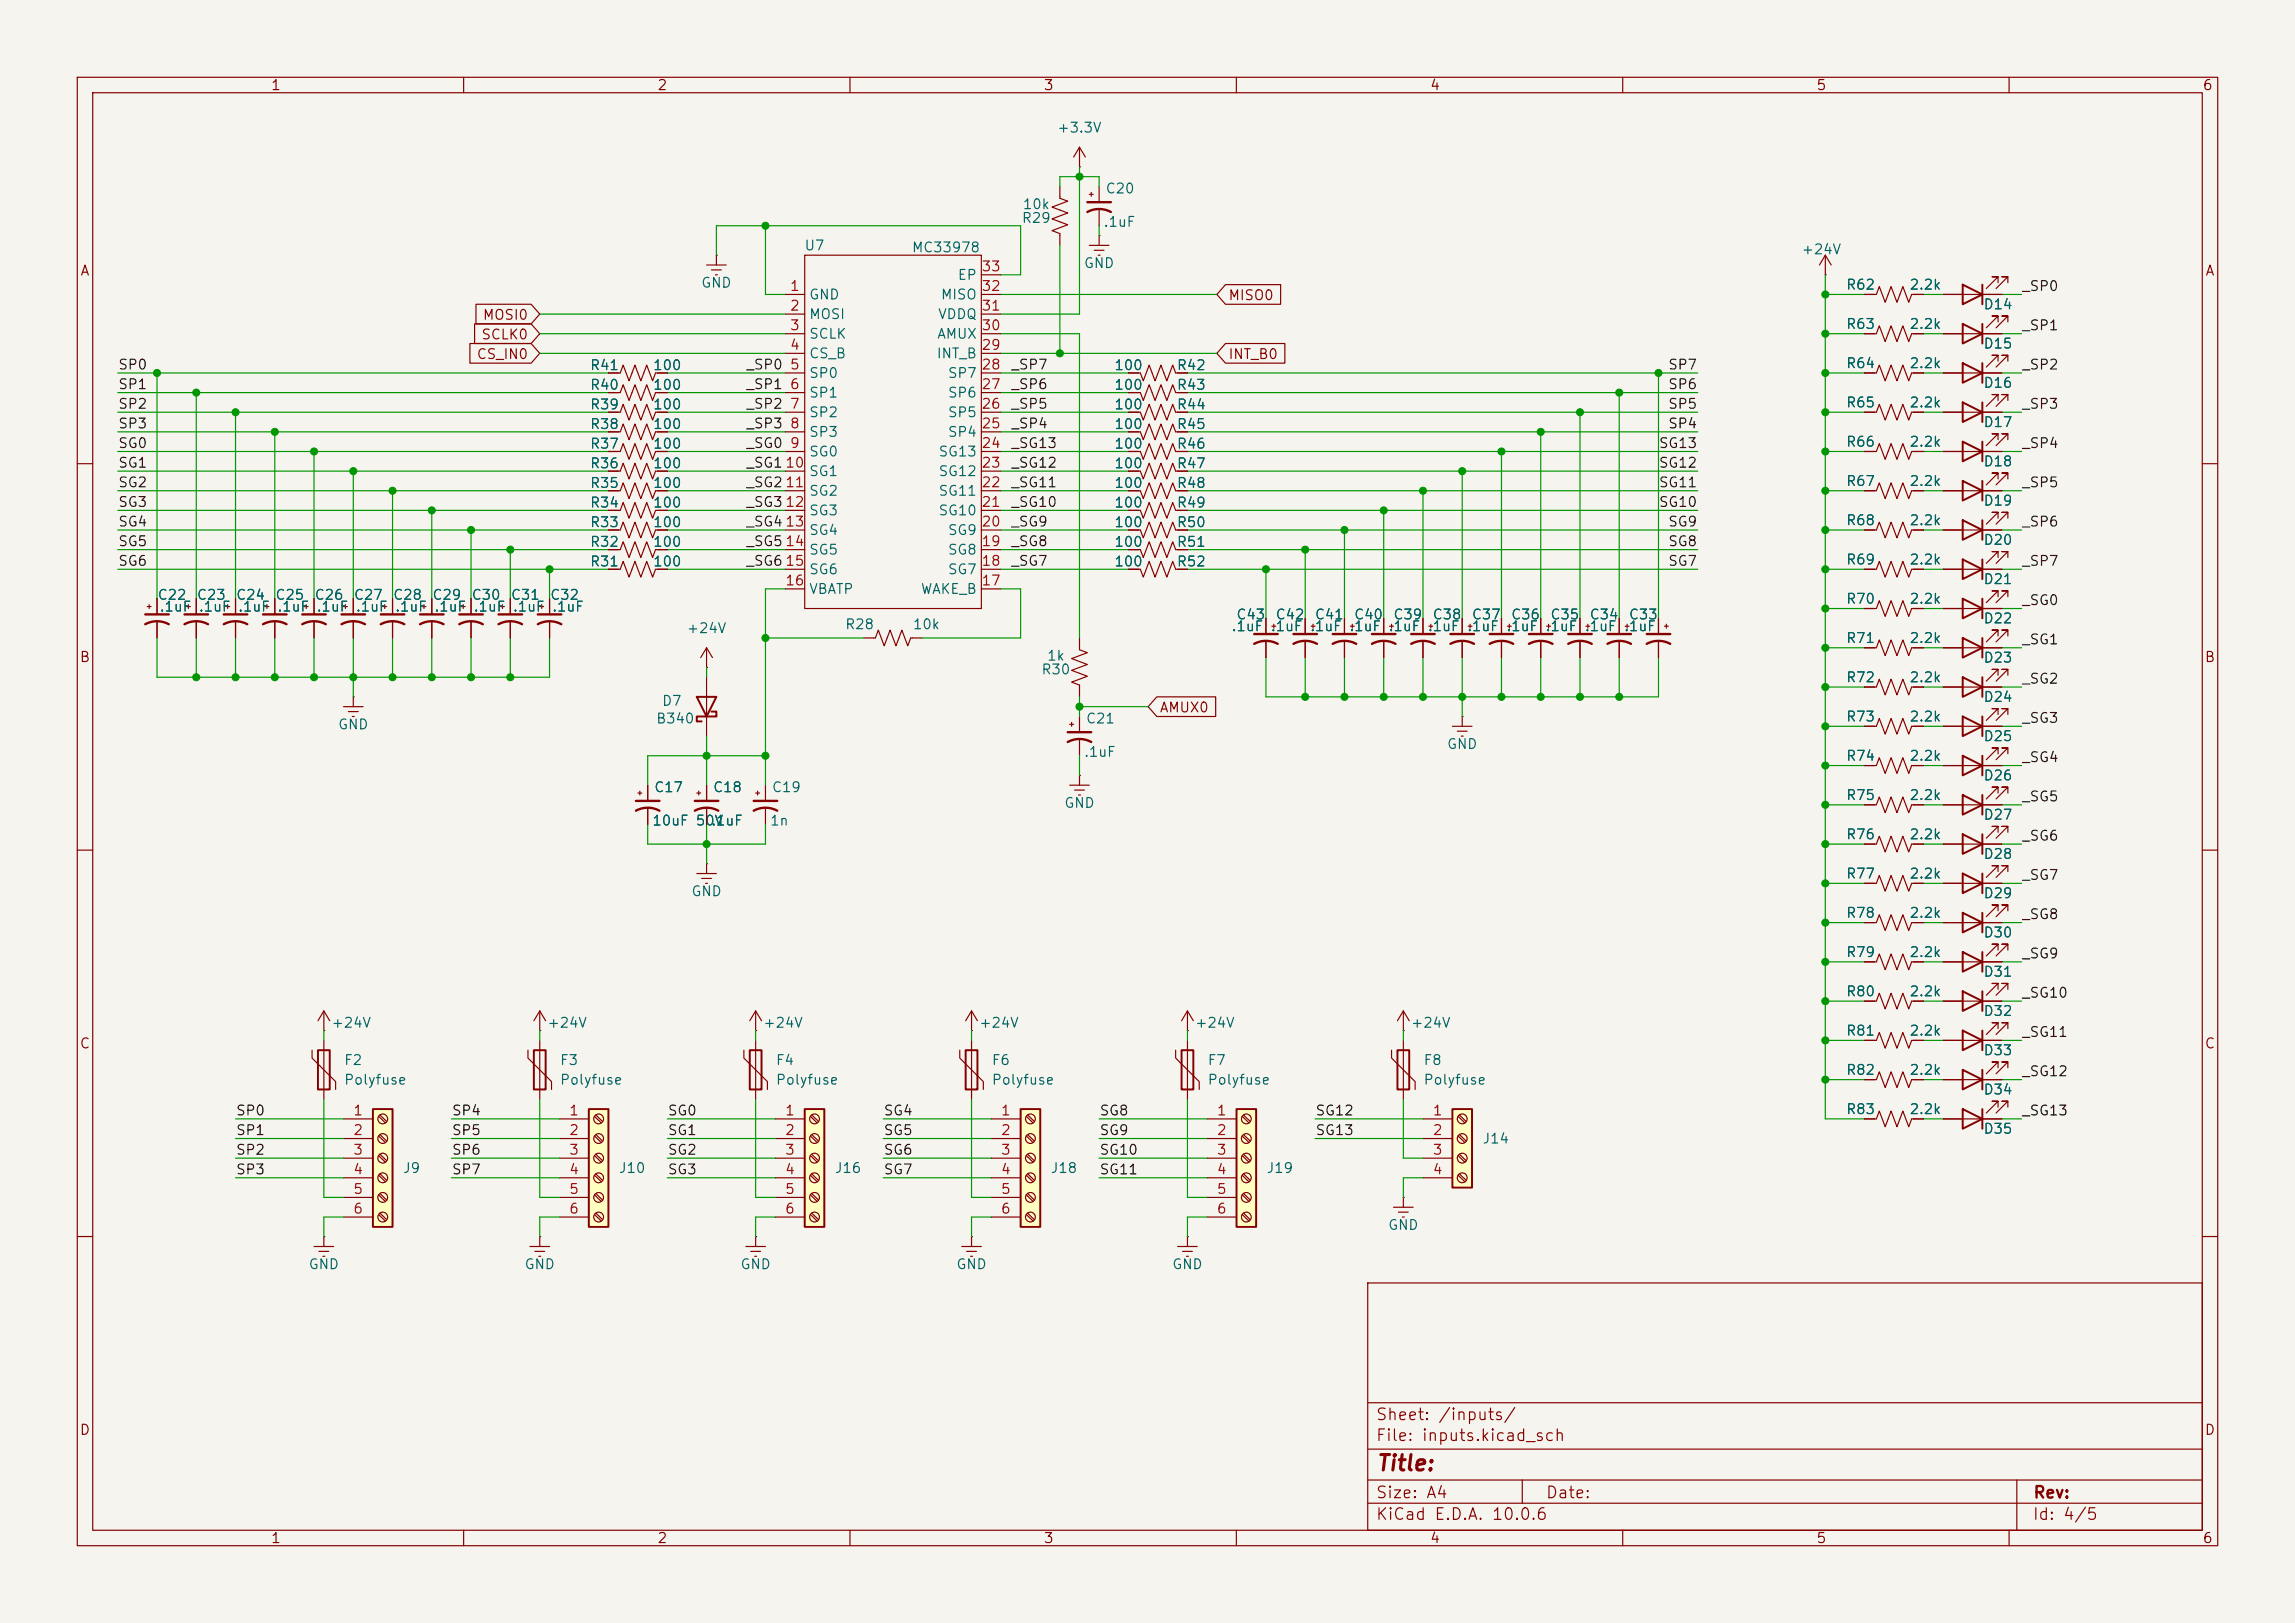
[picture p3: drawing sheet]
<svg xmlns="http://www.w3.org/2000/svg" width="297mm" height="210mm" viewBox="0 0 297 210" stroke-linecap="round" stroke-linejoin="round" font-family="sans-serif">
<defs><g id="words">
<text font-size="2" fill="#840000" x="178" y="190.8">Title:</text>
<g font-size="1.5" fill="#840000">
<text x="178" y="184.1">Sheet: /inputs/</text>
<text x="178" y="186.8">File: inputs.kicad_sch</text>
<text x="178" y="197">KiCad E.D.A. 10.0.6</text>
<text x="178" y="194.2">Size: A4</text>
<text x="200" y="194.2">Date:</text>
<text x="263" y="197">Id: 4/5</text>
<text x="263" y="194.2">Rev:</text>
</g>
<g font-size="1.3" fill="#840000">
<text x="35" y="12">1</text>
<text x="85" y="12">2</text>
<text x="135" y="12">3</text>
<text x="185" y="12">4</text>
<text x="235" y="12">5</text>
<text x="285" y="12">6</text>
<text x="10.3" y="36">A</text>
<text x="285.3" y="36">A</text>
<text x="62.4" y="41.7">MOSI0</text>
<text x="158.9" y="39.2">MISO0</text>
<text x="61.6" y="46.8">CS_IN0</text>
<text x="62.2" y="44.2">SCLK0</text>
<text x="158.9" y="46.8">INT_B0</text>
<text x="10.2" y="86">B</text>
<text x="285.2" y="86">B</text>
<text x="150" y="92.5">AMUX0</text>
<text x="10.2" y="136">C</text>
<text x="285.2" y="136">C</text>
<text x="10.2" y="186">D</text>
<text x="285.2" y="186">D</text>
<text x="35" y="200">1</text>
<text x="85" y="200">2</text>
<text x="135" y="200">3</text>
<text x="185" y="200">4</text>
<text x="235" y="200">5</text>
<text x="285" y="200">6</text>
</g>
<g font-size="1.3" fill="#006464">
<text x="136.7" y="17.5">+3.3V</text>
<text x="132.1" y="29.2">R29</text>
<text x="132.3" y="27.4">10k</text>
<text x="142.7" y="29.7">.1uF</text>
<text x="143" y="25.3">C20</text>
<text x="104" y="32.7">U7</text>
<text x="117.9" y="33">MC33978</text>
<text x="140.2" y="35">GND</text>
<text x="233" y="33.2">+24V</text>
<text x="90.6" y="37.5">GND</text>
<text x="104.6" y="39.1">GND</text>
<text x="104.6" y="41.6">MOSI</text>
<text x="121.3" y="41.6">VDDQ</text>
<text x="121.7" y="39.1">MISO</text>
<text x="123.8" y="36.5">EP</text>
<text x="238.8" y="37.8">R62</text>
<text x="247" y="37.8">2.2k</text>
<text x="256.6" y="40.3">D14</text>
<text x="104.6" y="44.1">SCLK</text>
<text x="104.6" y="46.7">CS_B</text>
<text x="121.1" y="46.7">INT_B</text>
<text x="121.2" y="44.1">AMUX</text>
<text x="238.8" y="48">R64</text>
<text x="238.8" y="42.9">R63</text>
<text x="247" y="48">2.2k</text>
<text x="247" y="42.9">2.2k</text>
<text x="256.6" y="45.4">D15</text>
<text x="76.3" y="53.3">R39</text>
<text x="76.3" y="48.2">R41</text>
<text x="76.3" y="50.7">R40</text>
<text x="84.4" y="53.3">100</text>
<text x="84.4" y="48.2">100</text>
<text x="84.4" y="50.7">100</text>
<text x="104.6" y="49.2">SP0</text>
<text x="104.6" y="51.8">SP1</text>
<text x="122.6" y="51.8">SP6</text>
<text x="122.6" y="49.2">SP7</text>
<text x="144.1" y="48.2">100</text>
<text x="144.1" y="53.3">100</text>
<text x="144.1" y="50.7">100</text>
<text x="152.2" y="48.2">R42</text>
<text x="152.2" y="53.3">R44</text>
<text x="152.2" y="50.7">R43</text>
<text x="238.8" y="53">R65</text>
<text x="247" y="53">2.2k</text>
<text x="256.6" y="50.5">D16</text>
<text x="76.3" y="58.4">R37</text>
<text x="76.3" y="55.8">R38</text>
<text x="84.4" y="58.4">100</text>
<text x="84.4" y="55.8">100</text>
<text x="104.6" y="54.3">SP2</text>
<text x="104.6" y="56.8">SP3</text>
<text x="104.6" y="59.4">SG0</text>
<text x="121.4" y="59.4">SG13</text>
<text x="122.6" y="56.8">SP4</text>
<text x="122.6" y="54.3">SP5</text>
<text x="144.1" y="58.4">100</text>
<text x="144.1" y="55.8">100</text>
<text x="152.2" y="58.4">R46</text>
<text x="152.2" y="55.8">R45</text>
<text x="238.8" y="58.1">R66</text>
<text x="247" y="58.1">2.2k</text>
<text x="256.6" y="55.6">D17</text>
<text x="76.3" y="63.4">R35</text>
<text x="76.3" y="66">R34</text>
<text x="76.3" y="60.9">R36</text>
<text x="84.4" y="63.4">100</text>
<text x="84.4" y="66">100</text>
<text x="84.4" y="60.9">100</text>
<text x="104.6" y="61.9">SG1</text>
<text x="104.6" y="64.5">SG2</text>
<text x="121.4" y="64.5">SG11</text>
<text x="121.4" y="61.9">SG12</text>
<text x="144.1" y="63.4">100</text>
<text x="144.1" y="66">100</text>
<text x="144.1" y="60.9">100</text>
<text x="152.2" y="63.4">R48</text>
<text x="152.2" y="66">R49</text>
<text x="152.2" y="60.9">R47</text>
<text x="238.8" y="63.2">R67</text>
<text x="247" y="63.2">2.2k</text>
<text x="256.6" y="65.7">D19</text>
<text x="256.6" y="60.7">D18</text>
<text x="76.3" y="71.1">R32</text>
<text x="76.3" y="68.5">R33</text>
<text x="84.4" y="71.1">100</text>
<text x="84.4" y="68.5">100</text>
<text x="104.6" y="67">SG3</text>
<text x="104.6" y="69.5">SG4</text>
<text x="121.4" y="67">SG10</text>
<text x="122.6" y="69.5">SG9</text>
<text x="144.1" y="71.1">100</text>
<text x="144.1" y="68.5">100</text>
<text x="152.2" y="71.1">R51</text>
<text x="152.2" y="68.5">R50</text>
<text x="238.8" y="68.3">R68</text>
<text x="247" y="68.3">2.2k</text>
<text x="256.6" y="70.8">D20</text>
<text x="20.3" y="77.9">C22</text>
<text x="25.4" y="77.9">C23</text>
<text x="30.5" y="77.9">C24</text>
<text x="35.5" y="77.9">C25</text>
<text x="40.6" y="77.9">C26</text>
<text x="45.7" y="77.9">C27</text>
<text x="50.8" y="77.9">C28</text>
<text x="55.9" y="77.9">C29</text>
<text x="60.9" y="77.9">C30</text>
<text x="66" y="77.9">C31</text>
<text x="71.1" y="77.9">C32</text>
<text x="76.3" y="73.6">R31</text>
<text x="84.4" y="73.6">100</text>
<text x="104.6" y="72.1">SG5</text>
<text x="104.6" y="74.6">SG6</text>
<text x="104.6" y="77.2">VBATP</text>
<text x="119.1" y="77.2">WAKE_B</text>
<text x="122.6" y="74.6">SG7</text>
<text x="122.6" y="72.1">SG8</text>
<text x="144.1" y="73.6">100</text>
<text x="152.2" y="73.6">R52</text>
<text x="238.8" y="73.4">R69</text>
<text x="247" y="73.4">2.2k</text>
<text x="256.6" y="75.9">D21</text>
<text x="20.6" y="79.4">.1uF</text>
<text x="25.6" y="79.4">.1uF</text>
<text x="30.7" y="79.4">.1uF</text>
<text x="35.8" y="79.4">.1uF</text>
<text x="40.9" y="79.4">.1uF</text>
<text x="46" y="79.4">.1uF</text>
<text x="51" y="79.4">.1uF</text>
<text x="56.1" y="79.4">.1uF</text>
<text x="61.2" y="79.4">.1uF</text>
<text x="66.3" y="79.4">.1uF</text>
<text x="71.4" y="79.4">.1uF</text>
<text x="88.8" y="82.2">+24V</text>
<text x="109.3" y="81.7">R28</text>
<text x="118" y="81.7">10k</text>
<text x="159.3" y="82">.1uF</text>
<text x="159.9" y="80.5">C43</text>
<text x="164.4" y="82">.1uF</text>
<text x="165" y="80.5">C42</text>
<text x="169.4" y="82">.1uF</text>
<text x="170.1" y="80.5">C41</text>
<text x="174.5" y="82">.1uF</text>
<text x="175.1" y="80.5">C40</text>
<text x="179.6" y="82">.1uF</text>
<text x="180.2" y="80.5">C39</text>
<text x="184.7" y="82">.1uF</text>
<text x="185.3" y="80.5">C38</text>
<text x="189.8" y="82">.1uF</text>
<text x="190.4" y="80.5">C37</text>
<text x="194.8" y="82">.1uF</text>
<text x="195.5" y="80.5">C36</text>
<text x="199.9" y="82">.1uF</text>
<text x="200.5" y="80.5">C35</text>
<text x="205" y="82">.1uF</text>
<text x="205.6" y="80.5">C34</text>
<text x="210.1" y="82">.1uF</text>
<text x="210.7" y="80.5">C33</text>
<text x="238.8" y="78.4">R70</text>
<text x="238.8" y="83.5">R71</text>
<text x="247" y="78.4">2.2k</text>
<text x="247" y="83.5">2.2k</text>
<text x="256.6" y="81">D22</text>
<text x="134.7" y="87.6">R30</text>
<text x="135.4" y="85.8">1k</text>
<text x="238.8" y="88.6">R72</text>
<text x="247" y="88.6">2.2k</text>
<text x="256.6" y="86.1">D23</text>
<text x="43.7" y="94.7">GND</text>
<text x="84.8" y="93.9">B340</text>
<text x="85.6" y="91.6">D7</text>
<text x="140.4" y="93.9">C21</text>
<text x="238.8" y="93.7">R73</text>
<text x="247" y="93.7">2.2k</text>
<text x="256.6" y="91.1">D24</text>
<text x="140.2" y="98.2">.1uF</text>
<text x="187.2" y="97.2">GND</text>
<text x="238.8" y="98.8">R74</text>
<text x="247" y="98.8">2.2k</text>
<text x="256.6" y="96.2">D25</text>
<text x="256.6" y="101.3">D26</text>
<text x="84.3" y="107.1">10uF 50V</text>
<text x="84.6" y="102.8">C17</text>
<text x="91.9" y="107.1">.1uF</text>
<text x="92.2" y="102.8">C18</text>
<text x="99.6" y="107.1">1n</text>
<text x="99.8" y="102.8">C19</text>
<text x="137.6" y="104.8">GND</text>
<text x="238.8" y="103.8">R75</text>
<text x="247" y="103.8">2.2k</text>
<text x="256.6" y="106.4">D27</text>
<text x="238.8" y="108.9">R76</text>
<text x="238.8" y="114">R77</text>
<text x="247" y="108.9">2.2k</text>
<text x="247" y="114">2.2k</text>
<text x="256.6" y="111.5">D28</text>
<text x="89.4" y="116.3">GND</text>
<text x="238.8" y="119.1">R78</text>
<text x="247" y="119.1">2.2k</text>
<text x="256.6" y="116.5">D29</text>
<text x="238.8" y="124.2">R79</text>
<text x="247" y="124.2">2.2k</text>
<text x="256.6" y="121.6">D30</text>
<text x="238.8" y="129.2">R80</text>
<text x="247" y="129.2">2.2k</text>
<text x="256.6" y="131.8">D32</text>
<text x="256.6" y="126.7">D31</text>
<text x="42.8" y="133.3">+24V</text>
<text x="70.7" y="133.3">+24V</text>
<text x="98.7" y="133.3">+24V</text>
<text x="126.6" y="133.3">+24V</text>
<text x="154.6" y="133.3">+24V</text>
<text x="182.5" y="133.3">+24V</text>
<text x="238.8" y="134.3">R81</text>
<text x="247" y="134.3">2.2k</text>
<text x="256.6" y="136.9">D33</text>
<text x="44.4" y="138.1">F2</text>
<text x="44.4" y="140.7">Polyfuse</text>
<text x="72.4" y="138.1">F3</text>
<text x="72.4" y="140.7">Polyfuse</text>
<text x="100.3" y="138.1">F4</text>
<text x="100.3" y="140.7">Polyfuse</text>
<text x="128.3" y="138.1">F6</text>
<text x="128.3" y="140.7">Polyfuse</text>
<text x="156.2" y="138.1">F7</text>
<text x="156.2" y="140.7">Polyfuse</text>
<text x="184.1" y="138.1">F8</text>
<text x="184.1" y="140.7">Polyfuse</text>
<text x="238.8" y="139.4">R82</text>
<text x="247" y="139.4">2.2k</text>
<text x="256.6" y="141.9">D34</text>
<text x="191.8" y="148.3">J14</text>
<text x="238.8" y="144.5">R83</text>
<text x="247" y="144.5">2.2k</text>
<text x="256.6" y="147">D35</text>
<text x="52.1" y="152.1">J9</text>
<text x="80" y="152.1">J10</text>
<text x="107.9" y="152.1">J16</text>
<text x="135.9" y="152.1">J18</text>
<text x="163.8" y="152.1">J19</text>
<text x="179.5" y="159.5">GND</text>
<text x="39.8" y="164.5">GND</text>
<text x="67.8" y="164.5">GND</text>
<text x="95.7" y="164.5">GND</text>
<text x="123.7" y="164.5">GND</text>
<text x="151.6" y="164.5">GND</text>
</g>
<g font-size="1.3" fill="#a90000">
<text x="126.9" y="35.4">33</text>
<text x="102.1" y="38">1</text>
<text x="102.1" y="40.5">2</text>
<text x="126.9" y="40.5">31</text>
<text x="126.9" y="38">32</text>
<text x="102.1" y="43">3</text>
<text x="102.1" y="45.6">4</text>
<text x="126.9" y="45.6">29</text>
<text x="126.9" y="43">30</text>
<text x="102.1" y="48.1">5</text>
<text x="102.1" y="50.7">6</text>
<text x="102.1" y="53.2">7</text>
<text x="126.9" y="53.2">26</text>
<text x="126.9" y="50.7">27</text>
<text x="126.9" y="48.1">28</text>
<text x="102.1" y="55.7">8</text>
<text x="102.1" y="58.3">9</text>
<text x="126.9" y="58.3">24</text>
<text x="126.9" y="55.7">25</text>
<text x="126.9" y="65.9">21</text>
<text x="126.9" y="63.4">22</text>
<text x="126.9" y="60.8">23</text>
<text x="126.9" y="71">19</text>
<text x="126.9" y="68.4">20</text>
<text x="101.5" y="76.1">16</text>
<text x="126.9" y="76.1">17</text>
<text x="126.9" y="73.5">18</text>
<text x="45.6" y="144.6">1</text>
<text x="45.6" y="147.2">2</text>
<text x="45.6" y="149.7">3</text>
<text x="73.6" y="144.6">1</text>
<text x="73.6" y="147.2">2</text>
<text x="73.6" y="149.7">3</text>
<text x="101.5" y="144.6">1</text>
<text x="101.5" y="147.2">2</text>
<text x="101.5" y="149.7">3</text>
<text x="129.4" y="144.6">1</text>
<text x="129.4" y="147.2">2</text>
<text x="129.4" y="149.7">3</text>
<text x="157.4" y="144.6">1</text>
<text x="157.4" y="147.2">2</text>
<text x="157.4" y="149.7">3</text>
<text x="185.3" y="144.6">1</text>
<text x="185.3" y="147.2">2</text>
<text x="185.3" y="149.7">3</text>
<text x="45.6" y="152.3">4</text>
<text x="45.6" y="154.8">5</text>
<text x="73.6" y="152.3">4</text>
<text x="73.6" y="154.8">5</text>
<text x="101.5" y="152.3">4</text>
<text x="101.5" y="154.8">5</text>
<text x="129.4" y="152.3">4</text>
<text x="129.4" y="154.8">5</text>
<text x="157.4" y="152.3">4</text>
<text x="157.4" y="154.8">5</text>
<text x="185.3" y="152.3">4</text>
<text x="45.6" y="157.3">6</text>
<text x="73.6" y="157.3">6</text>
<text x="101.5" y="157.3">6</text>
<text x="129.4" y="157.3">6</text>
<text x="157.4" y="157.3">6</text>
</g>
<g font-size="1.3" fill="#0f0f0f">
<text x="261.6" y="38">_SP0</text>
<text x="261.6" y="43.1">_SP1</text>
<text x="15.2" y="50.7">SP1</text>
<text x="15.2" y="48.1">SP0</text>
<text x="15.2" y="53.2">SP2</text>
<text x="96.5" y="53.2">_SP2</text>
<text x="96.5" y="48.1">_SP0</text>
<text x="96.5" y="50.7">_SP1</text>
<text x="130.8" y="48.1">_SP7</text>
<text x="130.8" y="50.7">_SP6</text>
<text x="130.8" y="53.2">_SP5</text>
<text x="215.8" y="53.2">SP5</text>
<text x="215.8" y="48.1">SP7</text>
<text x="215.8" y="50.7">SP6</text>
<text x="261.6" y="53.2">_SP3</text>
<text x="261.6" y="48.1">_SP2</text>
<text x="15.2" y="55.8">SP3</text>
<text x="15.2" y="58.3">SG0</text>
<text x="96.5" y="58.3">_SG0</text>
<text x="96.5" y="55.8">_SP3</text>
<text x="130.8" y="55.8">_SP4</text>
<text x="130.8" y="58.3">_SG13</text>
<text x="214.6" y="58.3">SG13</text>
<text x="215.8" y="55.8">SP4</text>
<text x="261.6" y="58.3">_SP4</text>
<text x="15.2" y="63.4">SG2</text>
<text x="15.2" y="65.9">SG3</text>
<text x="15.2" y="60.8">SG1</text>
<text x="96.5" y="65.9">_SG312</text>
<text x="96.5" y="63.4">_SG211</text>
<text x="96.5" y="60.8">_SG110</text>
<text x="130.8" y="65.9">_SG10</text>
<text x="130.8" y="60.8">_SG12</text>
<text x="130.8" y="63.4">_SG11</text>
<text x="214.6" y="63.4">SG11</text>
<text x="214.6" y="60.8">SG12</text>
<text x="214.6" y="65.9">SG10</text>
<text x="261.6" y="63.4">_SP5</text>
<text x="15.2" y="68.5">SG4</text>
<text x="15.2" y="71">SG5</text>
<text x="96.5" y="71">_SG514</text>
<text x="96.5" y="68.5">_SG413</text>
<text x="130.8" y="68.5">_SG9</text>
<text x="130.8" y="71">_SG8</text>
<text x="215.8" y="71">SG8</text>
<text x="215.8" y="68.5">SG9</text>
<text x="261.6" y="68.5">_SP6</text>
<text x="15.2" y="73.5">SG6</text>
<text x="96.5" y="73.5">_SG615</text>
<text x="130.8" y="73.5">_SG7</text>
<text x="215.8" y="73.5">SG7</text>
<text x="261.6" y="73.5">_SP7</text>
<text x="261.6" y="78.6">_SG0</text>
<text x="261.6" y="83.7">_SG1</text>
<text x="261.6" y="88.8">_SG2</text>
<text x="261.6" y="93.9">_SG3</text>
<text x="261.6" y="98.9">_SG4</text>
<text x="261.6" y="104">_SG5</text>
<text x="261.6" y="109.1">_SG6</text>
<text x="261.6" y="114.2">_SG7</text>
<text x="261.6" y="119.3">_SG8</text>
<text x="261.6" y="124.3">_SG9</text>
<text x="261.6" y="129.4">_SG10</text>
<text x="261.6" y="134.5">_SG11</text>
<text x="261.6" y="139.6">_SG12</text>
<text x="30.5" y="144.7">SP0</text>
<text x="30.5" y="147.2">SP1</text>
<text x="30.5" y="149.7">SP2</text>
<text x="58.4" y="149.7">SP6</text>
<text x="58.4" y="144.7">SP4</text>
<text x="58.4" y="147.2">SP5</text>
<text x="86.3" y="144.7">SG0</text>
<text x="86.3" y="149.7">SG2</text>
<text x="86.3" y="147.2">SG1</text>
<text x="114.3" y="149.7">SG6</text>
<text x="114.3" y="144.7">SG4</text>
<text x="114.3" y="147.2">SG5</text>
<text x="142.2" y="149.7">SG10</text>
<text x="142.2" y="147.2">SG9</text>
<text x="142.2" y="144.7">SG8</text>
<text x="170.2" y="147.2">SG13</text>
<text x="170.2" y="144.7">SG12</text>
<text x="261.6" y="144.7">_SG13</text>
<text x="30.5" y="152.3">SP3</text>
<text x="58.4" y="152.3">SP7</text>
<text x="86.3" y="152.3">SG3</text>
<text x="114.3" y="152.3">SG7</text>
<text x="142.2" y="152.3">SG11</text>
</g>
</g></defs>
<path d="M0 0h297v210h-297z" fill="#f5f4ef" stroke="#f5f4ef" stroke-width=".13"/>
<g fill="none" stroke="#840000" stroke-width=".15">
<path d="M10 10h277v190h-277zM12 12h273v186h-273zM60 10v2M110 10v2M160 10v2M210 10v2M260 10v2M91.4 34.3h2.6M92.1 34.9h1.2M92.6 35.6h.2M92.7 33h.1M92.7 33v1.3"/>
<path d="M101.6 38.1h2.5M104.1 33h22.9v45.7h-22.9zM127 38.1h2.5M127 35.6h2.5M137.2 24.1v1.6l1 .3-2.1 .8 2.1 .8-2.1 .7 2.1 .8-2.1 .7 1.1 .4v1.6M141 25.1h.5M141 31.8h2.5M141.2 24.9v.5M141.6 32.4h1.3M142.1 33h.3M142.2 30.5h.1M142.2 24.1v2.1"/>
<path d="M142.2 27.2v2M142.2 30.5v1.3M236.2 35.6h.1M236.2 33l-.7 1.3M236.2 33l.8 1.3M236.2 33v2.6M241.3 38.1h1.5l.4-1 .8 2 .7-2 .8 2 .8-2 .7 2 .4-1h1.5M251.5 38.1h7.6M258.6 36.6v-.8h-.8h.8l-1.6 1.5M259.8 36.6v-.8h-.7h.7l-1.5 1.5M78.7 53.3h1.6l.3-1 .8 2.1 .8-2.1 .7 2.1 .8-2.1 .8 2.1 .3-1.1h1.6M78.7 58.4h1.6l.3-1 .8 2 .8-2 .7 2 .8-2 .8 2 .3-1h1.6"/>
<path d="M101.6 53.3h2.5M101.6 58.4h2.5M101.6 48.3h2.5M101.6 40.6h2.5M101.6 43.2h2.5M101.6 45.7h2.5M101.6 50.8h2.5M101.6 55.9h2.5M127 53.3h2.5M127 58.4h2.5M127 48.3h2.5M127 40.6h2.5"/>
<path d="M127 43.2h2.5M127 45.7h2.5M127 50.8h2.5M127 55.9h2.5M146 58.4h1.6l.4 1 .7-2 .8 2 .7-2 .8 2 .8-2 .3 1h1.6M146 48.3h1.6l.4 1 .7-2.1 .8 2.1 .7-2.1 .8 2.1 .8-2.1 .3 1.1h1.6M146 53.3h1.6l.4 1.1 .7-2.1 .8 2.1 .7-2.1 .8 2.1 .8-2.1 .3 1h1.6M241.3 48.3h1.5l.4-1.1 .8 2.1 .7-2.1 .8 2.1 .8-2.1 .7 2.1 .4-1h1.5M241.3 43.2h1.5l.4-1 .8 2 .7-2 .8 2 .8-2 .7 2 .4-1h1.5M241.3 58.4h1.5l.4-1 .8 2 .7-2 .8 2 .8-2 .7 2 .4-1h1.5M251.5 53.3h7.6M258.6 51.8v-.7h-.8h.8l-1.6 1.5"/>
<path d="M259.8 51.8v-.7h-.7h.7l-1.5 1.5M10 60h2M19 78.5h.6M19.3 78.2v.5M20.3 77.5v2M24.1 78.5h.5M24.4 78.2v.5M25.4 77.5v2M29.2 78.5h.5M29.5 78.2v.5M30.5 77.5v2M34.3 78.5h.5"/>
<path d="M34.5 78.2v.5M35.6 77.5v2M39.4 78.5h.5M39.6 78.2v.5M40.6 77.5v2M44.4 78.5h.6M44.7 78.2v.5M45.7 77.5v2M49.5 78.5h.5M49.8 78.2v.5M50.8 77.5v2M54.6 78.5h.5"/>
<path d="M54.9 78.2v.5M55.9 77.5v2M64.8 78.5h.5M65 78.2v.5M66 77.5v2M69.8 78.5h.6M70.1 78.2v.5M71.1 77.5v2M78.7 73.7h1.6l.3-1.1 .8 2.1 .8-2.1 .7 2.1 .8-2.1 .8 2.1 .3-1h1.6M78.7 71.1h1.6l.3-1 .8 2 .8-2 .7 2 .8-2 .8 2 .3-1h1.6M78.7 68.6h1.6l.3-1 .8 2 .8-2 .7 2 .8-2 .8 2 .3-1h1.6M78.7 63.5h1.6l.3-1 .8 2 .8-2 .7 2 .8-2 .8 2 .3-1h1.6"/>
<path d="M101.6 63.5h2.5M101.6 71.1h2.5M101.6 61h2.5M101.6 66h2.5M101.6 68.6h2.5M101.6 73.7h2.5M101.6 76.2h2.5M127 63.5h2.5M127 71.1h2.5M127 61h2.5M127 66h2.5M127 68.6h2.5"/>
<path d="M127 73.7h2.5M127 76.2h2.5M146 71.1h1.6l.4 1 .7-2 .8 2 .7-2 .8 2 .8-2 .3 1h1.6M146 63.5h1.6l.4 1 .7-2 .8 2 .7-2 .8 2 .8-2 .3 1h1.6M241.3 63.5h1.5l.4-1 .8 2 .7-2 .8 2 .8-2 .7 2 .4-1h1.5M241.3 68.6h1.5l.4-1 .8 2 .7-2 .8 2 .8-2 .7 2 .4-1h1.5M251.5 68.6h7.6M251.5 73.7h7.6M251.5 78.7h7.6M258.6 72.1v-.7h-.8h.8l-1.6 1.5M258.6 67.1v-.8h-.8h.8l-1.6 1.5M258.6 77.2v-.7h-.8h.8l-1.6 1.5"/>
<path d="M259.8 72.1v-.7h-.7h.7l-1.5 1.5M259.8 67.1v-.8h-.7h.7l-1.5 1.5M259.8 77.2v-.7h-.7h.7l-1.5 1.5M285 60h2M20.3 80.5v2.1M25.4 80.5v2.1M30.5 80.5v2.1M35.6 80.5v2.1M40.6 80.5v2.1M44.4 91.4h2.6M45.1 92.1h1.3M45.6 92.7h.2"/>
<path d="M45.7 90.2h.1M45.7 80.5v2.1M45.7 90.2v1.2M50.8 80.5v2.1M55.9 80.5v2.1M66 80.5v2.1M71.1 80.5v2.1M91.4 86.4h.1M91.4 83.8l-.7 1.3M91.4 83.8l.8 1.3M91.4 83.8v2.6M91.4 87.6v7.7"/>
<path d="M111.8 82.6h1.5l.4-1.1 .7 2.1 .8-2.1 .8 2.1 .7-2.1 .8 2.1 .4-1h1.5M138.4 93.7h.5M138.7 93.5v.5M139.7 92.7v2M139.7 95.8v2M163.8 80v2M163.8 83.1v2M164.6 81h.5M164.8 80.8v.5M168.9 80v2M168.9 83.1v2M169.7 81h.5"/>
<path d="M169.9 80.8v.5M179.1 80v2M179.1 83.1v2M179.8 81h.5M180.1 80.8v.5M184.1 80v2M184.1 83.1v2M184.9 81h.5M185.2 80.8v.5M188 94h2.5M188.6 94.6h1.3M189.1 95.3h.3"/>
<path d="M189.2 92.7h.1M189.2 92.7v1.3M194.3 80v2M194.3 83.1v2M195.1 81h.5M195.3 80.8v.5M204.5 80v2M204.5 83.1v2M205.2 81h.5M205.5 80.8v.5M214.6 80v2M214.6 83.1v2"/>
<path d="M215.4 81h.5M215.6 80.8v.5M241.3 99.1h1.5l.4-1.1 .8 2.1 .7-2.1 .8 2.1 .8-2.1 .7 2.1 .4-1h1.5M241.3 88.9h1.5l.4-1 .8 2 .7-2 .8 2 .8-2 .7 2 .4-1h1.5M251.5 88.9h7.6M251.5 94h7.6M251.5 99.1h7.6M258.6 87.4v-.8h-.8h.8l-1.6 1.5M258.6 92.5v-.8h-.8h.8l-1.6 1.5M258.6 97.5v-.7h-.8h.8l-1.6 1.5M259.8 87.4v-.8h-.7h.7l-1.5 1.5M259.8 92.5v-.8h-.7h.7l-1.5 1.5"/>
<path d="M259.8 97.5v-.7h-.7h.7l-1.5 1.5M10 110h2M82.5 102.6h.6M82.8 102.4v.5M83.8 101.6v2M83.8 104.6v2.1M90.2 102.6h.5M90.2 113h2.5M90.4 102.4v.5M90.8 113.7h1.3M91.3 114.3h.3M91.4 111.8h.1"/>
<path d="M91.4 101.6v2M91.4 104.6v2.1M91.4 111.8v1.2M97.8 102.6h.5M98 102.4v.5M99.1 101.6v2M99.1 104.6v2.1M138.4 101.6h2.6M139.1 102.2h1.2M139.6 102.9h.2M139.7 100.3h.1M139.7 100.3v1.3"/>
<path d="M241.3 119.4h1.5l.4-1 .8 2 .7-2 .8 2 .8-2 .7 2 .4-1h1.5M241.3 109.2h1.5l.4-1 .8 2 .7-2 .8 2 .8-2 .7 2 .4-1h1.5M241.3 114.3h1.5l.4-1 .8 2 .7-2 .8 2 .8-2 .7 2 .4-1h1.5M241.3 104.1h1.5l.4-1 .8 2.1 .7-2.1 .8 2.1 .8-2.1 .7 2.1 .4-1.1h1.5M251.5 114.3h7.6M251.5 104.1h7.6M258.6 102.6v-.7h-.8h.8l-1.6 1.5M258.6 112.8v-.8h-.8h.8l-1.6 1.5M259.8 102.6v-.7h-.7h.7l-1.5 1.5M259.8 112.8v-.8h-.7h.7l-1.5 1.5M285 110h2M41.9 133.4h.1"/>
<path d="M41.9 130.8v2.6M41.9 130.8l-.8 1.3M41.9 130.8l.8 1.3M68.3 135.9v1l3.1 3.1v1M69.8 133.4h.1M69.8 130.8v2.6M69.8 134.6v7.6M69.8 130.8l-.7 1.3M69.8 130.8l.8 1.3M97.8 133.4h.1M97.8 130.8l-.8 1.3M97.8 130.8l.8 1.3"/>
<path d="M97.8 130.8v2.6M124.2 135.9v1l3.1 3.1v1M125.7 134.6v7.6M153.7 133.4h.1M153.7 130.8l-.8 1.3M153.7 130.8l.7 1.3M153.7 130.8v2.6M180.1 135.9v1l3 3.1v1M181.6 134.6v7.6M241.3 139.7h1.5l.4-1 .8 2 .7-2 .8 2 .8-2 .7 2 .4-1h1.5M241.3 129.5h1.5l.4-1 .8 2.1 .7-2.1 .8 2.1 .8-2.1 .7 2.1 .4-1.1h1.5M241.3 134.6h1.5l.4-1 .8 2 .7-2 .8 2 .8-2 .7 2 .4-1h1.5"/>
<path d="M251.5 129.5h7.6M251.5 139.7h7.6M251.5 124.5h7.6M251.5 134.6h7.6M258.6 128v-.7h-.8h.8l-1.6 1.5M258.6 122.9v-.7h-.8h.8l-1.6 1.5M258.6 133.1v-.8h-.8h.8l-1.6 1.6M258.6 138.2v-.8h-.8h.8l-1.6 1.5M259.8 128v-.7h-.7h.7l-1.5 1.5M259.8 122.9v-.7h-.7h.7l-1.5 1.5M259.8 133.1v-.8h-.7h.7l-1.5 1.6M259.8 138.2v-.8h-.7h.7l-1.5 1.5"/>
<path d="M180.3 156.2h2.6M181 156.8h1.2M181.5 157.5h.2M181.6 154.9h.1M181.6 154.9v1.3M241.3 144.8h1.5l.4-1 .8 2 .7-2 .8 2 .8-2 .7 2 .4-1h1.5M251.5 144.8h7.6M258.6 143.3v-.8h-.8h.8l-1.6 1.5M259.8 143.3v-.8h-.7h.7l-1.5 1.5M10 160h2M40.6 161.3h2.6M41.3 161.9h1.2"/>
<path d="M41.8 162.6h.2M41.9 160h.1M41.9 160v1.3M68.6 161.3h2.5M69.2 161.9h1.3M69.7 162.6h.3M69.8 160h.1M69.8 160v1.3M124.5 161.3h2.5M125.1 161.9h1.3M125.6 162.6h.3M125.7 160h.1"/>
<path d="M125.7 160v1.3M177 166h108v32h-108zM285 160h2M60 198v2M110 198v2M160 198v2M177 194.5h108M177 191.5h108M177 187.5h108M177 181.5h108M197 191.5v3M210 198v2"/>
<path d="M260 198v2M261 191.5v6.5"/>
</g>
<g fill="none" stroke="#840000" stroke-width=".25">
<path d="M254 36.8l2.5 1.3-2.5 1.3zM256.5 36.8v2.6M254 52.1l2.5 1.2-2.5 1.3zM256.5 52.1v2.5M254 72.4l2.5 1.3-2.5 1.2zM254 67.3l2.5 1.3-2.5 1.3zM254 77.5l2.5 1.2-2.5 1.3zM256.5 67.3v2.6M256.5 72.4v2.5M256.5 77.5v2.5M90.2 90.2h2.5l-1.3 2.5zM92.1 92.1h.6v.6h-2.5v.6h.6"/>
<path d="M254 87.6l2.5 1.3-2.5 1.3zM254 92.7l2.5 1.3-2.5 1.3zM254 97.8l2.5 1.3-2.5 1.2zM256.5 87.6v2.6M256.5 92.7v2.6M256.5 97.8v2.5M254 102.9l2.5 1.2-2.5 1.3zM254 113l2.5 1.3-2.5 1.3zM256.5 102.9v2.5M256.5 113v2.6M69.1 135.9h1.5v5.1h-1.5zM125 135.9h1.5v5.1h-1.5z"/>
<path d="M180.8 135.9h1.6v5.1h-1.6zM254 128.3l2.5 1.2-2.5 1.3zM254 123.2l2.5 1.3-2.5 1.2zM254 133.4l2.5 1.2-2.5 1.3zM254 138.4l2.5 1.3-2.5 1.3zM256.5 123.2v2.5M256.5 128.3v2.5M256.5 133.4v2.5M256.5 138.4v2.6M254 143.5l2.5 1.3-2.5 1.3zM256.5 143.5v2.6"/>
</g>
<g fill="none" stroke="#840000" stroke-width=".3">
<path d="M140.7 27.4a3.2 3.2 0 0 1 3.1 0M140.7 26.2h3.1M18.8 79.5h3M23.9 79.5h3M29 79.5h3M34 79.5h3.1M39.1 79.5h3.1M44.2 79.5h3M49.3 79.5h3M54.4 79.5h3M64.5 79.5h3.1M69.6 79.5h3"/>
<path d="M18.8 80.8a3.2 3.2 0 0 1 3 0M23.9 80.8a3.2 3.2 0 0 1 3 0M29 80.8a3.2 3.2 0 0 1 3 0M34 80.8a3.2 3.2 0 0 1 3.1 0M39.1 80.8a3.2 3.2 0 0 1 3.1 0M44.2 80.8a3.2 3.2 0 0 1 3 0M49.3 80.8a3.2 3.2 0 0 1 3 0M54.4 80.8a3.2 3.2 0 0 1 3 0M64.5 80.8a3.2 3.2 0 0 1 3.1 0M69.6 80.8a3.2 3.2 0 0 1 3 0M138.2 96a3.2 3.2 0 0 1 3 0M138.2 94.7h3"/>
<path d="M162.3 83.3a3.2 3.2 0 0 1 3.1 0M162.3 82h3.1M167.4 83.3a3.2 3.2 0 0 1 3 0M167.4 82h3M177.5 83.3a3.2 3.2 0 0 1 3.1 0M177.5 82h3.1M182.6 83.3a3.2 3.2 0 0 1 3.1 0M182.6 82h3.1M192.8 83.3a3.2 3.2 0 0 1 3 0M192.8 82h3M202.9 83.3a3.2 3.2 0 0 1 3.1 0M202.9 82h3.1"/>
<path d="M213.1 83.3a3.2 3.2 0 0 1 3.1 0M213.1 82h3.1M82.3 104.9a3.2 3.2 0 0 1 3 0M82.3 103.6h3M89.9 104.9a3.2 3.2 0 0 1 3.1 0M89.9 103.6h3.1M97.5 104.9a3.2 3.2 0 0 1 3.1 0M97.5 103.6h3.1"/>
</g>
<path d="M104.1 143.5h2.6v15.3h-2.6z" fill="#ffffc2"/>
<path d="M97 135.9h1.6v5.1h-1.6zM104.1 143.5h2.6v15.3h-2.6z" fill="none" stroke="#840000" stroke-width=".25"/>
<g fill="none" stroke="#840000" stroke-width=".15">
<path d="M241.3 53.3h1.5l.4-1 .8 2.1 .7-2.1 .8 2.1 .8-2.1 .7 2.1 .4-1.1h1.5M146 73.7h1.6l.4 1 .7-2.1 .8 2.1 .7-2.1 .8 2.1 .8-2.1 .3 1.1h1.6M241.3 78.7h1.5l.4-1 .8 2.1 .7-2.1 .8 2.1 .8-2.1 .7 2.1 .4-1.1h1.5M96.3 135.9v1l3 3.1v1M97.8 134.6v7.6M181.6 133.4h.1M181.6 130.8l-.8 1.3M181.6 130.8l.8 1.3M181.6 130.8v2.6M100.3 144.8h3.8M100.3 147.3h3.8M100.3 149.9h3.8"/>
<path d="M100.3 152.4h3.8M100.3 154.9h3.8M100.3 157.5h3.8M104.9 144.4l.8 .9M104.9 147l.8 .8M104.9 149.5l.8 .9M104.9 152.1l.8 .8M104.9 154.6l.8 .8M104.9 157.1l.8 .9M105.1 144.3l.8 .8M105.1 146.8l.8 .9M105.1 149.4l.8 .8"/>
<path d="M105.1 151.9l.8 .8M105.1 154.4l.8 .9M105.1 157l.8 .8"/>
<circle cx="105.4" cy="152.4" r=".63"/>
<circle cx="105.4" cy="147.3" r=".63"/>
<circle cx="105.4" cy="157.5" r=".63"/>
<circle cx="105.4" cy="144.8" r=".63"/>
<circle cx="105.4" cy="154.9" r=".63"/>
<circle cx="105.4" cy="149.9" r=".63"/>
</g>
<path d="M188 143.5h2.5v10.2h-2.5z" fill="#ffffc2"/>
<path d="M188 143.5h2.5v10.2h-2.5z" fill="none" stroke="#840000" stroke-width=".25"/>
<g fill="none" stroke="#840000" stroke-width=".15">
<path d="M146 50.8h1.6l.4 1 .7-2 .8 2 .7-2 .8 2 .8-2 .3 1h1.6M59.7 78.5h.5M59.9 78.2v.5M61 77.5v2M61 80.5v2.1M184.1 144.8h3.9M184.1 147.3h3.9M184.1 149.9h3.9M184.1 152.4h3.9M188.7 144.4l.9 .9M188.7 147l.9 .8M188.7 149.5l.9 .9"/>
<path d="M188.7 152.1l.9 .8M188.9 144.3l.8 .8M188.9 146.8l.8 .9M188.9 149.4l.8 .8M188.9 151.9l.8 .8"/>
<circle cx="189.2" cy="149.9" r=".63"/>
<circle cx="189.2" cy="144.8" r=".63"/>
<circle cx="189.2" cy="152.4" r=".63"/>
<circle cx="189.2" cy="147.3" r=".63"/>
</g>
<path d="M59.4 79.5h3.1M59.4 80.8a3.2 3.2 0 0 1 3.1 0" fill="none" stroke="#840000" stroke-width=".3"/>
<path d="M76.2 143.5h2.5v15.3h-2.5z" fill="#ffffc2"/>
<path d="M76.2 143.5h2.5v15.3h-2.5z" fill="none" stroke="#840000" stroke-width=".25"/>
<g fill="none" stroke="#840000" stroke-width=".15">
<path d="M72.4 144.8h3.8M72.4 147.3h3.8M72.4 149.9h3.8M72.4 152.4h3.8M72.4 154.9h3.8M72.4 157.5h3.8M76.9 144.4l.9 .9M76.9 147l.9 .8M76.9 149.5l.9 .9M76.9 152.1l.9 .8M76.9 154.6l.9 .8M76.9 157.1l.9 .9"/>
<path d="M77.1 144.3l.9 .8M77.1 146.8l.9 .9M77.1 149.4l.9 .8M77.1 151.9l.9 .8M77.1 154.4l.9 .9M77.1 157l.9 .8"/>
<circle cx="77.5" cy="152.4" r=".63"/>
<circle cx="77.5" cy="154.9" r=".63"/>
<circle cx="77.5" cy="149.9" r=".63"/>
<circle cx="77.5" cy="157.5" r=".63"/>
<circle cx="77.5" cy="144.8" r=".63"/>
<circle cx="77.5" cy="147.3" r=".63"/>
</g>
<path d="M132.1 143.5h2.5v15.3h-2.5z" fill="#ffffc2"/>
<path d="M132.1 143.5h2.5v15.3h-2.5z" fill="none" stroke="#840000" stroke-width=".25"/>
<g fill="none" stroke="#840000" stroke-width=".15">
<path d="M146 66h1.6l.4 1.1 .7-2.1 .8 2.1 .7-2.1 .8 2.1 .8-2.1 .3 1h1.6M125.7 133.4h.1M125.7 130.8l-.7 1.3M125.7 130.8l.8 1.3M125.7 130.8v2.6M128.3 144.8h3.8M128.3 147.3h3.8M128.3 149.9h3.8M128.3 152.4h3.8M128.3 154.9h3.8M128.3 157.5h3.8M132.8 144.4l.9 .9"/>
<path d="M132.8 147l.9 .8M132.8 149.5l.9 .9M132.8 152.1l.9 .8M132.8 154.6l.9 .8M132.8 157.1l.9 .9M133 144.3l.9 .8M133 146.8l.9 .9M133 149.4l.9 .8M133 151.9l.9 .8M133 154.4l.9 .9M133 157l.9 .8"/>
<circle cx="133.3" cy="157.5" r=".63"/>
<circle cx="133.3" cy="149.9" r=".63"/>
<circle cx="133.3" cy="144.8" r=".63"/>
<circle cx="133.3" cy="154.9" r=".63"/>
<circle cx="133.3" cy="147.3" r=".63"/>
<circle cx="133.3" cy="152.4" r=".63"/>
</g>
<path d="M48.3 143.5h2.5v15.3h-2.5z" fill="#ffffc2"/>
<path d="M254 41.9l2.5 1.3-2.5 1.3zM256.5 41.9v2.6M41.1 135.9h1.6v5.1h-1.6zM48.3 143.5h2.5v15.3h-2.5z" fill="none" stroke="#840000" stroke-width=".25"/>
<g fill="none" stroke="#840000" stroke-width=".15">
<path d="M139.7 19.1l-.8 1.2M139.7 19.1l.8 1.2M139.7 19.1v2.5M139.7 21.6h.1M78.7 55.9h1.6l.3-1 .8 2 .8-2 .7 2 .8-2 .8 2 .3-1h1.6M78.7 48.3h1.6l.3-1.1 .8 2.1 .8-2.1 .7 2.1 .8-2.1 .8 2.1 .3-1h1.6M146 55.9h1.6l.4 1 .7-2 .8 2 .7-2 .8 2 .8-2 .3 1h1.6M251.5 43.2h7.6M258.6 41.7v-.8h-.8h.8l-1.6 1.5M259.8 41.7v-.8h-.7h.7l-1.5 1.5M78.7 66h1.6l.3-1 .8 2.1 .8-2.1 .7 2.1 .8-2.1 .8 2.1 .3-1.1h1.6M78.7 61h1.6l.3-1.1 .8 2.1 .8-2.1 .7 2.1 .8-2.1 .8 2.1 .3-1h1.6"/>
<path d="M146 61h1.6l.4 1 .7-2.1 .8 2.1 .7-2.1 .8 2.1 .8-2.1 .3 1.1h1.6M146 68.6h1.6l.4 1 .7-2 .8 2 .7-2 .8 2 .8-2 .3 1h1.6M241.3 73.7h1.5l.4-1.1 .8 2.1 .7-2.1 .8 2.1 .8-2.1 .7 2.1 .4-1h1.5M174 80v2M174 83.1v2M174.8 81h.5M175 80.8v.5M189.2 80v2M189.2 83.1v2M190 81h.5M190.2 80.8v.5M209.5 80v2"/>
<path d="M209.5 83.1v2M210.3 81h.5M210.6 80.8v.5M40.4 135.9v1l3 3.1v1M41.9 134.6v7.6M44.4 144.8h3.9M44.4 147.3h3.9M44.4 149.9h3.9M44.4 152.4h3.9M44.4 154.9h3.9M44.4 157.5h3.9M49 144.4l.9 .9"/>
<path d="M49 147l.9 .8M49 149.5l.9 .9M49 152.1l.9 .8M49 154.6l.9 .8M49 157.1l.9 .9M49.2 144.3l.8 .8M49.2 146.8l.8 .9M49.2 149.4l.8 .8M49.2 151.9l.8 .8M49.2 154.4l.8 .9M49.2 157l.8 .8M96.5 161.3h2.6"/>
<path d="M97.2 161.9h1.2M97.7 162.6h.2M97.8 160h.1M97.8 160v1.3M152.4 161.3h2.5M153 161.9h1.3M153.5 162.6h.3M153.7 160h.1M153.7 160v1.3"/>
<circle cx="49.5" cy="152.4" r=".63"/>
<circle cx="49.5" cy="149.9" r=".63"/>
<circle cx="49.5" cy="157.5" r=".63"/>
<circle cx="49.5" cy="147.3" r=".63"/>
<circle cx="49.5" cy="144.8" r=".63"/>
<circle cx="49.5" cy="154.9" r=".63"/>
</g>
<path d="M172.5 83.3a3.2 3.2 0 0 1 3 0M172.5 82h3M187.7 83.3a3.2 3.2 0 0 1 3.1 0M187.7 82h3.1M208 83.3a3.2 3.2 0 0 1 3.1 0M208 82h3.1" fill="none" stroke="#840000" stroke-width=".3"/>
<path d="M160 143.5h2.6v15.3h-2.6z" fill="#ffffc2"/>
<g fill="none" stroke="#840000" stroke-width=".25">
<path d="M254 47l2.5 1.3-2.5 1.2zM254 57.2l2.5 1.2-2.5 1.3zM256.5 47v2.5M256.5 57.2v2.5M254 62.2l2.5 1.3-2.5 1.3zM256.5 62.2v2.6M254 82.6l2.5 1.2-2.5 1.3zM256.5 82.6v2.5M254 108l2.5 1.2-2.5 1.3zM254 118.1l2.5 1.3-2.5 1.3zM256.5 108v2.5M256.5 118.1v2.6"/>
<path d="M152.9 135.9h1.5v5.1h-1.5zM160 143.5h2.6v15.3h-2.6z"/>
</g>
<g fill="none" stroke="#840000" stroke-width=".15">
<path d="M61.6 39.4h7.1l1.1 1.2-1.1 1.3h-7.1zM158.6 36.8h7.1v2.6h-7.1l-1.1-1.3zM241.3 38.1h1.3M247.6 38.1h1.3M251.5 38.1h2.5M256.5 38.1h2.6M60.8 44.4h7.9l1.1 1.3-1.1 1.3h-7.9zM61.4 41.9h7.3l1.1 1.3-1.1 1.3h-7.3zM78.7 50.8h1.6l.3-1 .8 2 .8-2 .7 2 .8-2 .8 2 .3-1h1.6M78.7 48.3h1.3M78.7 58.4h1.3M78.7 53.3h1.3"/>
<path d="M78.7 55.9h1.3M85.1 48.3h1.3M85.1 58.4h1.3M85.1 53.3h1.3M85.1 55.9h1.3M146 50.8h1.3M146 48.3h1.3M146 58.4h1.3M146 53.3h1.3M146 55.9h1.3M152.4 50.8h1.3M152.4 48.3h1.3"/>
<path d="M152.4 58.4h1.3M152.4 53.3h1.3M152.4 55.9h1.3M158.6 44.4h7.7v2.6h-7.7l-1.1-1.3zM241.3 48.3h1.3M241.3 58.4h1.3M241.3 53.3h1.3M241.3 43.2h1.3M247.6 48.3h1.3M247.6 58.4h1.3M247.6 53.3h1.3M247.6 43.2h1.3"/>
<path d="M251.5 48.3h7.6M251.5 58.4h7.6M251.5 53.3h2.5M251.5 43.2h2.5M256.5 53.3h2.6M256.5 43.2h2.6M258.6 46.7v-.7h-.8h.8l-1.6 1.5M258.6 56.9v-.8h-.8h.8l-1.6 1.6M259.8 46.7v-.7h-.7h.7l-1.5 1.5M259.8 56.9v-.8h-.7h.7l-1.5 1.6M20.3 77.5v2M25.4 77.5v2"/>
<path d="M30.5 77.5v2M35.6 77.5v2M40.6 77.5v2M45.7 77.5v2M50.8 77.5v2M55.9 77.5v2M61 77.5v2M66 77.5v2M71.1 77.5v2M78.7 63.5h1.3M78.7 71.1h1.3M78.7 73.7h1.3"/>
<path d="M78.7 66h1.3M78.7 61h1.3M78.7 68.6h1.3M85.1 63.5h1.3M85.1 71.1h1.3M85.1 73.7h1.3M85.1 66h1.3M85.1 61h1.3M85.1 68.6h1.3M146 63.5h1.3M146 71.1h1.3M146 73.7h1.3"/>
<path d="M146 66h1.3M146 61h1.3M146 68.6h1.3M152.4 63.5h1.3M152.4 71.1h1.3M152.4 73.7h1.3M152.4 66h1.3M152.4 61h1.3M152.4 68.6h1.3M241.3 63.5h1.3M241.3 73.7h1.3M241.3 68.6h1.3"/>
<path d="M241.3 78.7h1.3M247.6 63.5h1.3M247.6 73.7h1.3M247.6 68.6h1.3M247.6 78.7h1.3M251.5 63.5h7.6M251.5 73.7h2.5M251.5 68.6h2.5M251.5 78.7h2.5M256.5 73.7h2.6M256.5 68.6h2.6M256.5 78.7h2.6"/>
<path d="M258.6 62v-.8h-.8h.8l-1.6 1.5M259.8 62v-.8h-.7h.7l-1.5 1.5M20.3 80.5v2.1M25.4 80.5v2.1M30.5 80.5v2.1M35.6 80.5v2.1M40.6 80.5v2.1M45.7 80.5v2.1M50.8 80.5v2.1M55.9 80.5v2.1M61 80.5v2.1M66 80.5v2.1"/>
<path d="M71.1 80.5v2.1M139.7 82.6v1.5l1 .4-2 .7 2 .8-2 .7 2 .8-2 .8 1 .3v1.6M149.7 90.2h7.6v2.5h-7.6l-1.1-1.3zM163.8 80v2M163.8 83.1v2M168.9 80v2M168.9 83.1v2M174 80v2M174 83.1v2M179.1 80v2M179.1 83.1v2M184.1 80v2"/>
<path d="M184.1 83.1v2M189.2 80v2M189.2 83.1v2M194.3 80v2M194.3 83.1v2M199.4 80v2M199.4 83.1v2M200.2 81h.5M200.4 80.8v.5M204.5 80v2M204.5 83.1v2M209.5 80v2"/>
<path d="M209.5 83.1v2M214.6 80v2M214.6 83.1v2M241.3 94h1.5l.4-1 .8 2 .7-2 .8 2 .8-2 .7 2 .4-1h1.5M241.3 83.8h1.5l.4-1 .8 2 .7-2 .8 2 .8-2 .7 2 .4-1h1.5M241.3 88.9h1.3M241.3 99.1h1.3M247.6 88.9h1.3M247.6 99.1h1.3M251.5 94h2.5M251.5 83.8h7.6M251.5 88.9h2.5"/>
<path d="M251.5 99.1h2.5M256.5 94h2.6M256.5 88.9h2.6M256.5 99.1h2.6M258.6 82.3v-.8h-.8h.8l-1.6 1.6M259.8 82.3v-.8h-.7h.7l-1.5 1.6M83.8 101.6v2M83.8 104.6v2.1M91.4 101.6v2M91.4 104.6v2.1M241.3 109.2h1.3M241.3 119.4h1.3"/>
<path d="M241.3 114.3h1.3M241.3 104.1h1.3M247.6 109.2h1.3M247.6 119.4h1.3M247.6 114.3h1.3M247.6 104.1h1.3M251.5 109.2h7.6M251.5 119.4h7.6M251.5 114.3h2.5M251.5 104.1h2.5M256.5 114.3h2.6M256.5 104.1h2.6"/>
<path d="M258.6 107.7v-.8h-.8h.8l-1.6 1.6M258.6 117.9v-.8h-.8h.8l-1.6 1.5M259.8 107.7v-.8h-.7h.7l-1.5 1.6M259.8 117.9v-.8h-.7h.7l-1.5 1.5M152.1 135.9v1l3.1 3.1v1M153.7 134.6v7.6M241.3 124.5h1.5l.4-1.1 .8 2.1 .7-2.1 .8 2.1 .8-2.1 .7 2.1 .4-1h1.5M241.3 134.6h1.3M241.3 139.7h1.3M241.3 129.5h1.3M247.6 134.6h1.3M247.6 139.7h1.3"/>
<path d="M247.6 129.5h1.3M251.5 124.5h2.5M251.5 134.6h2.5M251.5 139.7h2.5M251.5 129.5h2.5M256.5 124.5h2.6M256.5 134.6h2.6M256.5 139.7h2.6M256.5 129.5h2.6M156.2 144.8h3.8M156.2 147.3h3.8M156.2 149.9h3.8"/>
<path d="M156.2 152.4h3.8M156.2 154.9h3.8M156.2 157.5h3.8M160.8 144.4l.8 .9M160.8 147l.8 .8M160.8 149.5l.8 .9M160.8 152.1l.8 .8M160.8 154.6l.8 .8M160.8 157.1l.8 .9M160.9 144.3l.9 .8M160.9 146.8l.9 .9M160.9 149.4l.9 .8"/>
<path d="M160.9 151.9l.9 .8M160.9 154.4l.9 .9M160.9 157l.9 .8M241.3 144.8h1.3M247.6 144.8h1.3M251.5 144.8h2.5M256.5 144.8h2.6"/>
<circle cx="161.3" cy="149.9" r=".63"/>
<circle cx="161.3" cy="157.5" r=".63"/>
<circle cx="161.3" cy="144.8" r=".63"/>
<circle cx="161.3" cy="152.4" r=".63"/>
<circle cx="161.3" cy="147.3" r=".63"/>
<circle cx="161.3" cy="154.9" r=".63"/>
</g>
<path d="M197.9 83.3a3.2 3.2 0 0 1 3 0M197.9 82h3" fill="none" stroke="#840000" stroke-width=".3"/>
<g fill="none" stroke="#009600" stroke-width=".15">
<path d="M92.7 33v-3.8h39.4v6.4h-2.6M99.1 29.2v8.9h2.5M129.5 38.1h28M137.2 24.1v-1.2h5v1.2M137.2 31.8v13.9M139.7 21.6v19h-10.2M142.2 29.2v1.3M236.2 35.6v109.2h5.1M236.2 38.1h5.1M248.9 38.1h2.6M259.1 38.1h2.5M15.2 53.3h63.5"/>
<path d="M15.2 50.8h63.5M15.2 58.4h63.5M15.2 48.3h63.5M15.2 55.9h63.5M20.3 48.3v29.2M25.4 50.8v26.7M30.5 53.3v24.2M35.6 55.9v21.6M40.6 58.4v19.1M69.8 43.2h31.8M69.8 40.6h31.8M69.8 45.7h31.8"/>
<path d="M86.4 53.3h15.2M86.4 50.8h15.2M86.4 58.4h15.2M86.4 48.3h15.2M86.4 55.9h15.2M129.5 53.3h16.5M129.5 50.8h16.5M129.5 58.4h16.5M129.5 48.3h16.5M129.5 55.9h16.5M129.5 43.2h10.2v39.4M129.5 45.7h28"/>
<path d="M153.7 53.3h66M153.7 50.8h66M153.7 58.4h66M153.7 48.3h66M153.7 55.9h66M194.3 58.4v21.6M199.4 55.9v24.1M204.5 53.3v26.7M209.5 50.8v29.2M214.6 48.3v31.7M236.2 53.3h5.1M236.2 58.4h5.1"/>
<path d="M236.2 48.3h5.1M236.2 43.2h5.1M248.9 53.3h2.6M248.9 58.4h2.6M248.9 48.3h2.6M248.9 43.2h2.6M259.1 53.3h2.5M259.1 58.4h2.5M259.1 48.3h2.5M259.1 43.2h2.5M15.2 66h63.5M15.2 63.5h63.5"/>
<path d="M15.2 68.6h63.5M15.2 71.1h63.5M15.2 73.7h63.5M15.2 61h63.5M45.7 61v16.5M50.8 63.5v14M55.9 66v11.5M61 68.6v8.9M66 71.1v6.4M71.1 73.7v3.8M86.4 66h15.2M86.4 63.5h15.2"/>
<path d="M86.4 68.6h15.2M86.4 71.1h15.2M86.4 73.7h15.2M86.4 61h15.2M101.6 76.2h-2.5v25.4M129.5 66h16.5M129.5 63.5h16.5M129.5 68.6h16.5M129.5 71.1h16.5M129.5 73.7h16.5M129.5 76.2h2.6v6.4h-12.7M129.5 61h16.5"/>
<path d="M153.7 66h66M153.7 63.5h66M153.7 68.6h66M153.7 71.1h66M153.7 73.7h66M153.7 61h66M163.8 73.7v6.3M168.9 71.1v8.9M174 68.6v11.4M179.1 66v14M184.1 63.5v16.5M189.2 61v19"/>
<path d="M236.2 63.5h5.1M236.2 68.6h5.1M236.2 73.7h5.1M236.2 78.7h5.1M248.9 63.5h2.6M248.9 68.6h2.6M248.9 73.7h2.6M248.9 78.7h2.6M259.1 63.5h2.5M259.1 68.6h2.5M259.1 73.7h2.5M259.1 78.7h2.5"/>
<path d="M20.3 82.6v5h50.8v-5M25.4 82.6v5M30.5 82.6v5M35.6 82.6v5M40.6 82.6v5M45.7 82.6v7.6M50.8 82.6v5M55.9 82.6v5M61 82.6v5M66 82.6v5M91.4 86.4v1.2M91.4 95.3v6.3"/>
<path d="M99.1 97.8h-15.3v3.8M99.1 82.6h12.7M139.7 90.2v2.5M139.7 97.8v2.5M139.7 91.4h8.9M163.8 85.1v5.1h50.8v-5.1M168.9 85.1v5.1M174 85.1v5.1M179.1 85.1v5.1M184.1 85.1v5.1M189.2 85.1v7.6M194.3 85.1v5.1"/>
<path d="M199.4 85.1v5.1M204.5 85.1v5.1M209.5 85.1v5.1M236.2 83.8h5.1M236.2 94h5.1M236.2 99.1h5.1M236.2 88.9h5.1M248.9 83.8h2.6M248.9 94h2.6M248.9 99.1h2.6M248.9 88.9h2.6M259.1 83.8h2.5"/>
<path d="M259.1 94h2.5M259.1 99.1h2.5M259.1 88.9h2.5M83.8 106.7v2.5h15.3v-2.5M91.4 106.7v5.1M236.2 109.2h5.1M236.2 119.4h5.1M236.2 104.1h5.1M236.2 114.3h5.1M248.9 109.2h2.6M248.9 119.4h2.6M248.9 104.1h2.6"/>
<path d="M248.9 114.3h2.6M259.1 109.2h2.5M259.1 119.4h2.5M259.1 104.1h2.5M259.1 114.3h2.5M41.9 133.4v1.2M69.8 133.4v1.2M97.8 133.4v1.2M125.7 133.4v1.2M153.7 133.4v1.2M181.6 133.4v1.2M236.2 124.5h5.1"/>
<path d="M236.2 134.6h5.1M236.2 139.7h5.1M236.2 129.5h5.1M248.9 124.5h2.6M248.9 134.6h2.6M248.9 139.7h2.6M248.9 129.5h2.6M259.1 124.5h2.5M259.1 134.6h2.5M259.1 139.7h2.5M259.1 129.5h2.5M30.5 144.8h13.9"/>
<path d="M30.5 147.3h13.9M30.5 149.9h13.9M30.5 152.4h13.9M41.9 142.2v12.7h2.5M44.4 157.5h-2.5v2.5M58.4 144.8h14M58.4 147.3h14M58.4 149.9h14M58.4 152.4h14M69.8 142.2v12.7h2.6M72.4 157.5h-2.6v2.5M86.4 144.8h13.9"/>
<path d="M86.4 147.3h13.9M86.4 149.9h13.9M86.4 152.4h13.9M97.8 142.2v12.7h2.5M100.3 157.5h-2.5v2.5M114.3 144.8h14M114.3 147.3h14M114.3 149.9h14M114.3 152.4h14M125.7 142.2v12.7h2.6M128.3 157.5h-2.6v2.5M142.2 144.8h14"/>
<path d="M142.2 147.3h14M142.2 149.9h14M142.2 152.4h14M153.7 142.2v12.7h2.5M156.2 157.5h-2.5v2.5M170.2 144.8h13.9M170.2 147.3h13.9M181.6 142.2v7.7h2.5M184.1 152.4h-2.5v2.5M248.9 144.8h2.6M259.1 144.8h2.5"/>
</g>
<g fill="#009600" stroke="#009600" stroke-width=".13">
<circle cx="194.3" cy="90.2" r=".46"/>
<circle cx="209.5" cy="90.2" r=".46"/>
<circle cx="204.5" cy="90.2" r=".46"/>
<circle cx="199.4" cy="90.2" r=".46"/>
<circle cx="189.2" cy="90.2" r=".46"/>
<circle cx="184.1" cy="90.2" r=".46"/>
<circle cx="174" cy="68.6" r=".46"/>
<circle cx="179.1" cy="90.2" r=".46"/>
<circle cx="168.9" cy="71.1" r=".46"/>
<circle cx="163.8" cy="73.7" r=".46"/>
<circle cx="168.9" cy="90.2" r=".46"/>
<circle cx="174" cy="90.2" r=".46"/>
<circle cx="139.7" cy="91.4" r=".46"/>
<circle cx="184.1" cy="63.5" r=".46"/>
<circle cx="179.1" cy="66" r=".46"/>
<circle cx="194.3" cy="58.4" r=".46"/>
<circle cx="189.2" cy="61" r=".46"/>
<circle cx="137.2" cy="45.7" r=".46"/>
<circle cx="199.4" cy="55.9" r=".46"/>
<circle cx="139.7" cy="22.9" r=".46"/>
<circle cx="61" cy="87.6" r=".46"/>
<circle cx="66" cy="87.6" r=".46"/>
<circle cx="50.8" cy="63.5" r=".46"/>
<circle cx="99.1" cy="82.6" r=".46"/>
<circle cx="45.7" cy="87.6" r=".46"/>
<circle cx="40.6" cy="87.6" r=".46"/>
<circle cx="66" cy="71.1" r=".46"/>
<circle cx="71.1" cy="73.7" r=".46"/>
<circle cx="61" cy="68.6" r=".46"/>
<circle cx="30.5" cy="87.6" r=".46"/>
<circle cx="35.6" cy="87.6" r=".46"/>
<circle cx="40.6" cy="58.4" r=".46"/>
<circle cx="45.7" cy="61" r=".46"/>
<circle cx="55.9" cy="66" r=".46"/>
<circle cx="25.4" cy="87.6" r=".46"/>
<circle cx="50.8" cy="87.6" r=".46"/>
<circle cx="55.9" cy="87.6" r=".46"/>
<circle cx="99.1" cy="97.8" r=".46"/>
<circle cx="91.4" cy="109.2" r=".46"/>
<circle cx="91.4" cy="97.8" r=".46"/>
<circle cx="25.4" cy="50.8" r=".46"/>
<circle cx="30.5" cy="53.3" r=".46"/>
<circle cx="35.6" cy="55.9" r=".46"/>
<circle cx="20.3" cy="48.3" r=".46"/>
<circle cx="99.1" cy="29.2" r=".46"/>
<circle cx="204.5" cy="53.3" r=".46"/>
<circle cx="214.6" cy="48.3" r=".46"/>
<circle cx="209.5" cy="50.8" r=".46"/>
<circle cx="236.2" cy="68.6" r=".46"/>
<circle cx="236.2" cy="73.7" r=".46"/>
<circle cx="236.2" cy="63.5" r=".46"/>
<circle cx="236.2" cy="58.4" r=".46"/>
<circle cx="236.2" cy="53.3" r=".46"/>
<circle cx="236.2" cy="124.5" r=".46"/>
<circle cx="236.2" cy="119.4" r=".46"/>
<circle cx="236.2" cy="139.7" r=".46"/>
<circle cx="236.2" cy="134.6" r=".46"/>
<circle cx="236.2" cy="129.5" r=".46"/>
<circle cx="236.2" cy="99.1" r=".46"/>
<circle cx="236.2" cy="104.1" r=".46"/>
<circle cx="236.2" cy="109.2" r=".46"/>
<circle cx="236.2" cy="114.3" r=".46"/>
<circle cx="236.2" cy="43.2" r=".46"/>
<circle cx="236.2" cy="48.3" r=".46"/>
<circle cx="236.2" cy="38.1" r=".46"/>
<circle cx="236.2" cy="78.7" r=".46"/>
<circle cx="236.2" cy="83.8" r=".46"/>
<circle cx="236.2" cy="88.9" r=".46"/>
<circle cx="236.2" cy="94" r=".46"/>
</g>
<use href="#words"/>
</svg>
